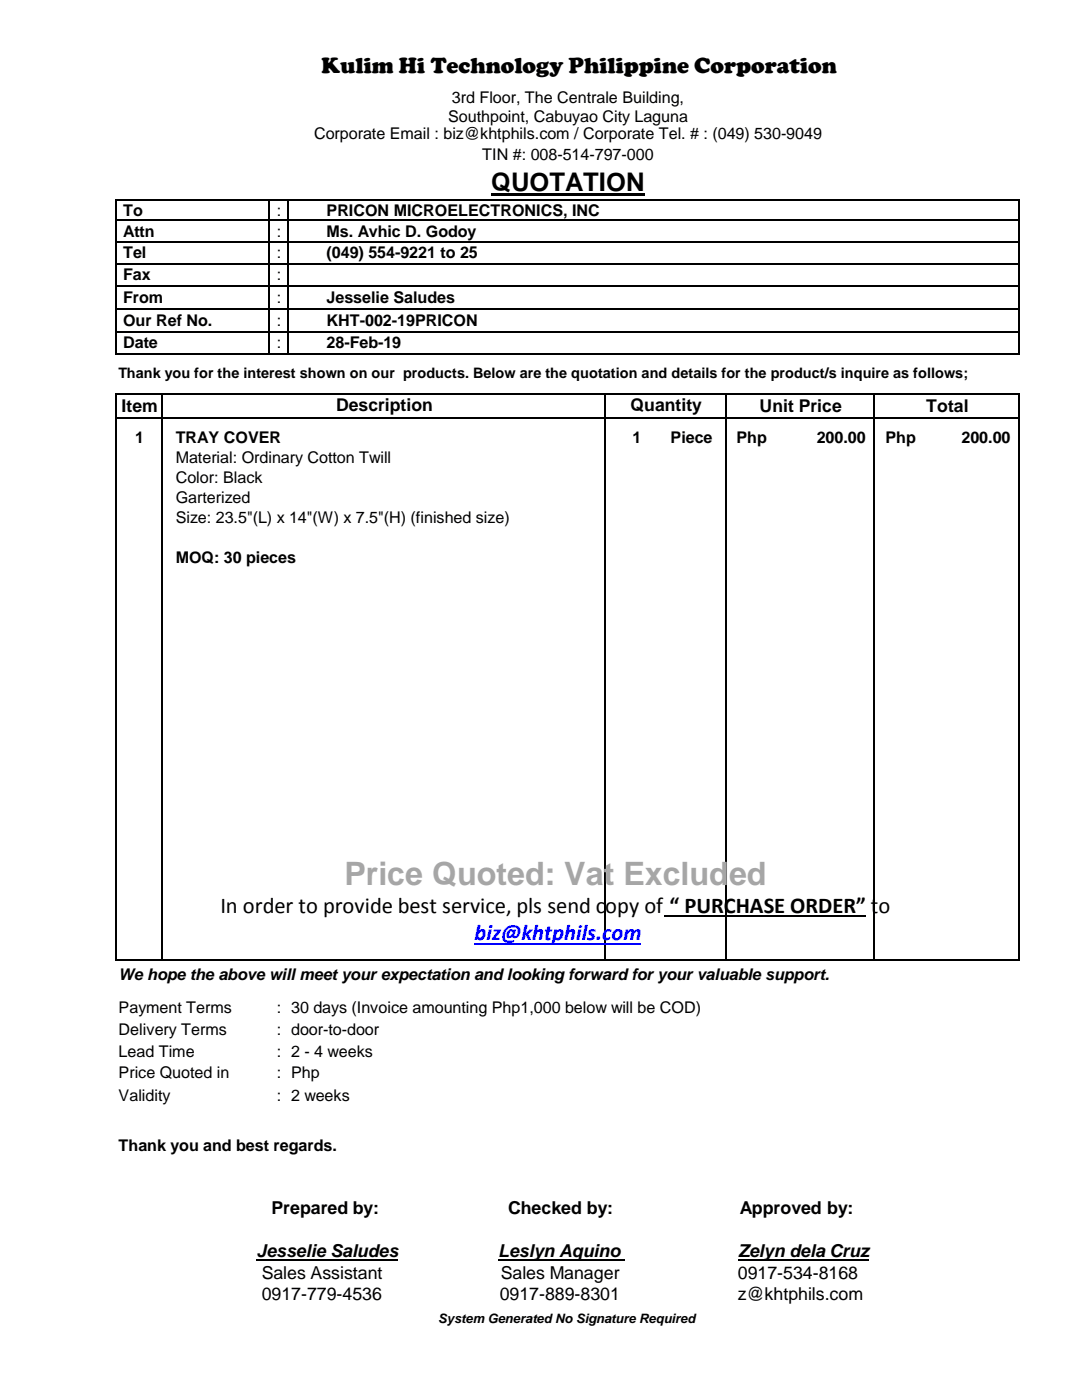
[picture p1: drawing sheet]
<svg xmlns="http://www.w3.org/2000/svg" width="216mm" height="279mm" viewBox="0 0 216 279" stroke-linecap="round" stroke-linejoin="round" font-family="sans-serif">
<defs><g id="words">
<text font-size="6.4" fill="#a6a6a6" x="68.7" y="176.5">Price Quoted: Vat Excluded</text>
<text font-size="5.1" x="98" y="38.1">QUOTATION</text>
<g font-size="4.5">
<text x="64.1" y="14.6">Kulim Hi Technology Philippine Corporation</text>
<text x="44" y="182.2">In order to provide best service, pls send copy of “ PURCHASE ORDER” to</text>
</g>
<text font-size="4.5" fill="#00f" x="94.7" y="187.7">biz@khtphils.com</text>
<g font-size="3.5">
<text x="24.3" y="82.3">Item</text>
<text x="67.1" y="82.1">Description</text>
<text x="125.8" y="82.1">Quantity</text>
<text x="151.6" y="82.3">Unit Price</text>
<text x="184.8" y="82.3">Total</text>
<text x="54.2" y="242.3">Prepared by:</text>
<text x="101.4" y="242.3">Checked by:</text>
<text x="147.6" y="242.3">Approved by:</text>
<text x="51.2" y="250.9">Jesselie Saludes</text>
<text x="99.4" y="250.9">Leslyn Aquino</text>
<text x="147.3" y="250.9">Zelyn dela Cruz</text>
<text x="52.2" y="255.2">Sales Assistant</text>
<text x="99.9" y="255.2">Sales Manager</text>
<text x="147.2" y="255.2">0917-534-8168</text>
<text x="52.2" y="259.4">0917-779-4536</text>
<text x="99.7" y="259.4">0917-889-8301</text>
<text x="147.2" y="259.4">z@khtphils.com</text>
</g>
<g font-size="3.2">
<text x="90.2" y="20.5">3rd Floor, The Centrale Building,</text>
<text x="62.7" y="27.8">Corporate Email : biz@khtphils.com / Corporate Tel. # : (049) 530-9049</text>
<text x="89.4" y="24.3">Southpoint, Cabuyao City Laguna</text>
<text x="96.2" y="32">TIN #: 008-514-797-000</text>
<text x="24.6" y="43">To</text>
<text x="24.6" y="47.2">Attn</text>
<text x="55.3" y="43">:</text>
<text x="55.3" y="47.2">:</text>
<text x="65.2" y="43">PRICON MICROELECTRONICS, INC</text>
<text x="65.2" y="47.2">Ms. Avhic D. Godoy</text>
<text x="24.6" y="51.5">Tel</text>
<text x="55.3" y="51.5">:</text>
<text x="65.2" y="51.5">(049) 554-9221 to 25</text>
<text x="24.6" y="56">Fax</text>
<text x="55.3" y="56">:</text>
<text x="24.6" y="60.5">From</text>
<text x="24.6" y="65.1">Our Ref No.</text>
<text x="55.3" y="60.5">:</text>
<text x="55.3" y="65.1">:</text>
<text x="65.2" y="60.5">Jesselie Saludes</text>
<text x="65.2" y="65.1">KHT-002-19PRICON</text>
<text x="24.6" y="69.5">Date</text>
<text x="55.3" y="69.5">:</text>
<text x="65.2" y="69.5">28-Feb-19</text>
<text x="27" y="88.4">1</text>
<text x="35.1" y="88.4">TRAY COVER</text>
<text x="126.2" y="88.4">1</text>
<text x="133.8" y="88.4">Piece</text>
<text x="147" y="88.4">Php</text>
<text x="163" y="88.4">200.00</text>
<text x="176.7" y="88.4">Php</text>
<text x="191.8" y="88.4">200.00</text>
<text x="35.1" y="92.4">Material: Ordinary Cotton Twill</text>
<text x="35.1" y="96.4">Color: Black</text>
<text x="35.1" y="100.4">Garterized</text>
<text x="35.1" y="104.4">Size: 23.5&quot;(L) x 14&quot;(W) x 7.5&quot;(H) (finished size)</text>
<text x="35.1" y="112.3">MOQ: 30 pieces</text>
<text x="23.7" y="195.6">We hope the above will meet your expectation and looking forward for your valuable support.</text>
<text x="23.7" y="202.1">Payment Terms</text>
<text x="55.3" y="202.1">: 30 days (Invoice amounting Php1,000 below will be COD)</text>
<text x="23.7" y="206.6">Delivery Terms</text>
<text x="55.3" y="206.6">: door-to-door</text>
<text x="23.7" y="211">Lead Time</text>
<text x="23.7" y="215.2">Price Quoted in</text>
<text x="55.3" y="211">:</text>
<text x="55.3" y="215.2">: Php</text>
<text x="58.1" y="211">2 - 4 weeks</text>
<text x="23.7" y="219.7">Validity</text>
<text x="55.3" y="219.7">: 2 weeks</text>
<text x="23.7" y="229.7">Thank you and best regards.</text>
</g>
<text font-size="2.9" x="23.6" y="75.4">Thank you for the interest shown on our products. Below are the quotation and details for the product/s inquire as follows;</text>
<text font-size="2.6" x="87.4" y="264.1">System Generated No Signature Required</text>
</g></defs>
<path d="M98 38.6h30.6v.6h-30.6z" fill-rule="evenodd" fill="#000"/>
<g fill="none" stroke="#000" stroke-width=".3">
<path d="M23.1 39.7v31.1M23.2 39.8h180.3M53.7 40v30.8M57.5 40v30.8M203.3 40v30.8M23.2 44h180.3M23.2 48.2h180.3M23.2 52.6h180.3M23.2 57.1h180.3M23.1 78.4v113.4M23.2 61.8h180.3M23.2 66.2h180.3"/>
<path d="M23.2 70.6h180.3M23.2 78.6h180.3M32.4 78.7v113.1M120.8 78.7v113.1M144.8 78.7v113.1M174.5 78.7v113.1M203.3 78.7v113.1M23.2 83.5h180.3M23.2 191.6h180.3"/>
</g>
<path d="M132.6 182.8h40.2" fill="none" stroke="#000" stroke-width=".31"/>
<path d="M94.7 188.3h33.3" fill="none" stroke="#00f" stroke-width=".31"/>
<path d="M40.1 237.7h163.4v17.3h-163.4z" fill-rule="evenodd" fill="#fff"/>
<path d="M203.5 237.7h-163.4v17.3h163.4" fill="none" stroke="#fff" stroke-width=".24"/>
<path d="M51.2 251.4h28.3M99.4 251.4h25.3M147.3 251.4h26.1" fill="none" stroke="#000" stroke-width=".23"/>
<use href="#words"/>
</svg>
